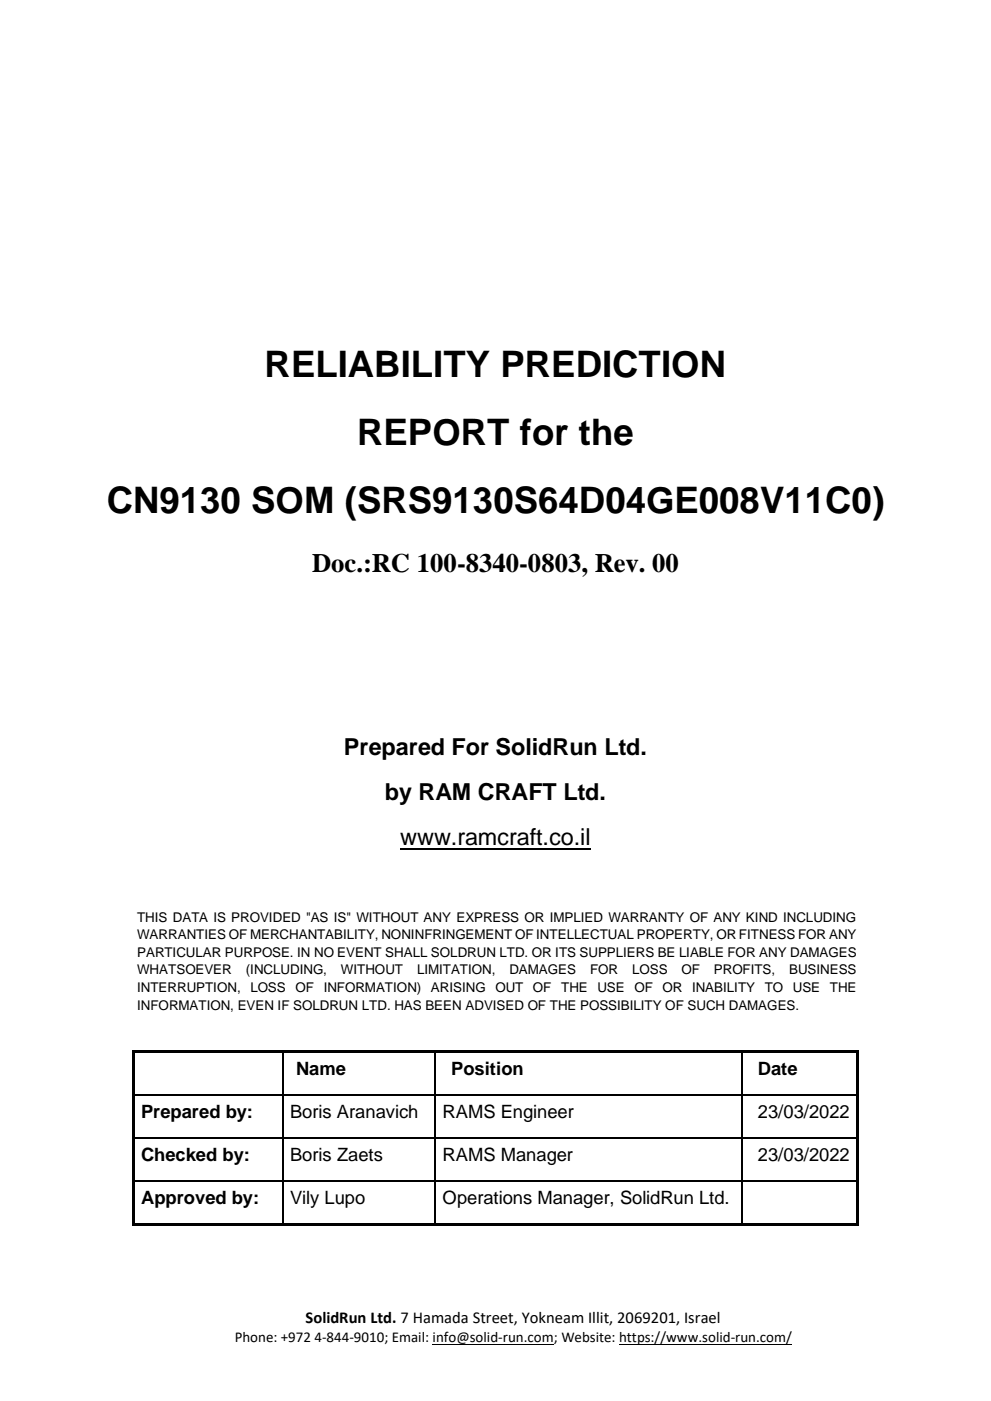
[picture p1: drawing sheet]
<svg xmlns="http://www.w3.org/2000/svg" width="210mm" height="297mm" viewBox="0 0 210 297" stroke-linecap="round" stroke-linejoin="round" font-family="sans-serif">
<defs><g id="words">
<g font-size="7.7">
<text x="56.1" y="79.8">RELIABILITY PREDICTION</text>
<text x="75.7" y="94.3">REPORT for the</text>
<text x="22.6" y="108.7">CN9130 SOM (SRS9130S64D04GE008V11C0)</text>
</g>
<text font-size="5.6" x="66.1" y="121.2">Doc.:RC 100-8340-0803, Rev. 00</text>
<g font-size="5">
<text x="72.9" y="160">Prepared For SolidRun Ltd.</text>
<text x="81.6" y="169.6">by RAM CRAFT Ltd.</text>
<text x="84.9" y="179.2">www.ramcraft.co.il</text>
</g>
<g font-size="3.9">
<text x="62.7" y="227.9">Name</text>
<text x="95.6" y="227.9">Position</text>
<text x="160.6" y="227.9">Date</text>
<text x="29.9" y="236.9">Prepared by:</text>
<text x="61.5" y="236.9">Boris Aranavich</text>
<text x="93.8" y="236.9">RAMS Engineer</text>
<text x="160.6" y="236.9">23/03/2022</text>
<text x="29.9" y="246">Checked by:</text>
<text x="61.5" y="246">Boris Zaets</text>
<text x="93.8" y="246">RAMS Manager</text>
<text x="160.6" y="246">23/03/2022</text>
<text x="29.9" y="255.1">Approved by:</text>
<text x="61.5" y="255.1">Vily Lupo</text>
<text x="93.8" y="255.1">Operations Manager, SolidRun Ltd.</text>
</g>
<text font-size="3.5" x="64.8" y="280.5">SolidRun Ltd. 7 Hamada Street, Yokneam Illit, 2069201, Israel</text>
<text font-size="3.2" x="49.7" y="284.4">Phone: +972 4-844-9010; Email: info@solid-run.com; Website: https://www.solid-run.com/</text>
<g font-size="2.8">
<text x="29" y="195.3">THIS DATA IS PROVIDED &quot;AS IS&quot; WITHOUT ANY EXPRESS OR IMPLIED WARRANTY OF ANY KIND INCLUDING</text>
<text x="29" y="199">WARRANTIES OF MERCHANTABILITY, NONINFRINGEMENT OF INTELLECTUAL PROPERTY, OR FITNESS FOR ANY</text>
<text x="29" y="202.8">PARTICULAR PURPOSE. IN NO EVENT SHALL SOLDRUN LTD. OR ITS SUPPLIERS BE LIABLE FOR ANY DAMAGES</text>
<text x="29" y="206.5">WHATSOEVER</text>
<text x="52.1" y="206.5">(INCLUDING,</text>
<text x="72.2" y="206.5">WITHOUT</text>
<text x="88.4" y="206.5">LIMITATION,</text>
<text x="108" y="206.5">DAMAGES</text>
<text x="125.1" y="206.5">FOR</text>
<text x="134" y="206.5">LOSS</text>
<text x="144.4" y="206.5">OF</text>
<text x="151.3" y="206.5">PROFITS,</text>
<text x="167.2" y="206.5">BUSINESS</text>
<text x="29" y="210.3">INTERRUPTION,</text>
<text x="29" y="214">INFORMATION, EVEN IF SOLDRUN LTD. HAS BEEN ADVISED OF THE POSSIBILITY OF SUCH DAMAGES.</text>
<text x="53.1" y="210.3">LOSS</text>
<text x="62.6" y="210.3">OF</text>
<text x="68.6" y="210.3">INFORMATION)</text>
<text x="91.3" y="210.3">ARISING</text>
<text x="105" y="210.3">OUT</text>
<text x="113" y="210.3">OF</text>
<text x="119" y="210.3">THE</text>
<text x="126.7" y="210.3">USE</text>
<text x="134.5" y="210.3">OF</text>
<text x="140.4" y="210.3">OR</text>
<text x="146.7" y="210.3">INABILITY</text>
<text x="162.1" y="210.3">TO</text>
<text x="168.1" y="210.3">USE</text>
<text x="175.9" y="210.3">THE</text>
</g>
</g></defs>
<path d="M91.7 284.9h25.7M131.2 284.9h36.7" fill="none" stroke="#000" stroke-width=".21"/>
<path d="M84.9 179.9h40.3" fill="none" stroke="#000" stroke-width=".38"/>
<g fill="#000">
<path d="M28.1 222.6h.5v.6h-.5z" fill-rule="evenodd"/>
<path d="M28.1 222.6h.5v.5h-.5z" fill-rule="evenodd"/>
<path d="M28.1 223.2h.5v8.8h-.5z" fill-rule="evenodd"/>
<path d="M28.1 232h.5v.2h-.5z" fill-rule="evenodd"/>
<path d="M28.6 222.6h31.3v.5h-31.3z" fill-rule="evenodd"/>
<path d="M59.9 223.1l.2 .1z" fill-rule="evenodd"/>
<path d="M59.9 222.6h.5v.5h-.5z" fill-rule="evenodd"/>
<path d="M59.9 232h.2v.2h-.2z" fill-rule="evenodd"/>
<path d="M60.4 222.6h31.8v.5h-31.8z" fill-rule="evenodd"/>
<path d="M92.2 223.1l.2 .1z" fill-rule="evenodd"/>
<path d="M92.2 222.6h.5v.5h-.5z" fill-rule="evenodd"/>
<path d="M92.2 232h.2v.2h-.2z" fill-rule="evenodd"/>
<path d="M92.7 222.6h64.5v.5h-64.5z" fill-rule="evenodd"/>
<path d="M157.2 223.1l.3 .1z" fill-rule="evenodd"/>
<path d="M157.2 222.6h.5v.5h-.5z" fill-rule="evenodd"/>
<path d="M157.2 232h.3v.2h-.3z" fill-rule="evenodd"/>
<path d="M157.7 222.6h23.8v.5h-23.8z" fill-rule="evenodd"/>
<path d="M181.5 222.6h.5v.6h-.5z" fill-rule="evenodd"/>
<path d="M181.5 222.6h.5v.5h-.5z" fill-rule="evenodd"/>
<path d="M181.5 223.2h.5v8.8h-.5z" fill-rule="evenodd"/>
<path d="M181.5 232h.5v.2h-.5z" fill-rule="evenodd"/>
<path d="M28.1 232.2h.5v8.8h-.5z" fill-rule="evenodd"/>
<path d="M28.1 241h.5v.3h-.5z" fill-rule="evenodd"/>
<path d="M28.1 241.3h.5v8.8h-.5z" fill-rule="evenodd"/>
<path d="M28.1 250.1h.5v.3h-.5z" fill-rule="evenodd"/>
<path d="M28.1 250.4h.5v8.8h-.5z" fill-rule="evenodd"/>
<path d="M28.1 259.2h.5v.5h-.5z" fill-rule="evenodd"/>
<path d="M28.1 259.2h.5v.5h-.5z" fill-rule="evenodd"/>
<path d="M28.6 259.2h31.3v.5h-31.3z" fill-rule="evenodd"/>
<path d="M59.9 241h.2v.3h-.2z" fill-rule="evenodd"/>
<path d="M59.9 250.1h.2v.3h-.2z" fill-rule="evenodd"/>
<path d="M59.9 259.2h.5v.5h-.5z" fill-rule="evenodd"/>
<path d="M60.4 259.2h31.8v.5h-31.8z" fill-rule="evenodd"/>
<path d="M92.2 241h.2v.3h-.2z" fill-rule="evenodd"/>
<path d="M92.2 250.1h.2v.3h-.2z" fill-rule="evenodd"/>
<path d="M92.2 259.2h.5v.5h-.5z" fill-rule="evenodd"/>
<path d="M92.7 259.2h64.5v.5h-64.5z" fill-rule="evenodd"/>
<path d="M157.2 241h.3v.3h-.3z" fill-rule="evenodd"/>
<path d="M157.2 250.1h.3v.3h-.3z" fill-rule="evenodd"/>
<path d="M157.2 259.2h.5v.5h-.5z" fill-rule="evenodd"/>
<path d="M157.7 259.2h23.8v.5h-23.8z" fill-rule="evenodd"/>
<path d="M181.5 232.2h.5v8.8h-.5z" fill-rule="evenodd"/>
<path d="M181.5 241h.5v.3h-.5z" fill-rule="evenodd"/>
<path d="M181.5 241.3h.5v8.8h-.5z" fill-rule="evenodd"/>
<path d="M181.5 250.1h.5v.3h-.5z" fill-rule="evenodd"/>
<path d="M181.5 250.4h.5v8.8h-.5z" fill-rule="evenodd"/>
<path d="M181.5 259.2h.5v.5h-.5z" fill-rule="evenodd"/>
<path d="M181.5 259.2h.5v.5h-.5z" fill-rule="evenodd"/>
</g>
<g fill="none" stroke="#000" stroke-width=".25">
<path d="M28.6 232.1h31.3M60 223.2v8.8M60 232.2v8.8M60.1 232.1h32.1M92.3 223.2v8.8M92.3 232.2v8.8M92.4 232.1h64.8M157.3 223.2v8.8M157.3 232.2v8.8M157.5 232.1h24M28.6 241.2h31.3M28.6 250.3h31.3"/>
<path d="M60 241.3v8.8M60 250.4v8.8M60.1 241.2h32.1M60.1 250.3h32.1M92.3 241.3v8.8M92.3 250.4v8.8M92.4 241.2h64.8M92.4 250.3h64.8M157.3 241.3v8.8M157.3 250.4v8.8M157.5 241.2h24M157.5 250.3h24"/>
</g>
<use href="#words"/>
</svg>
